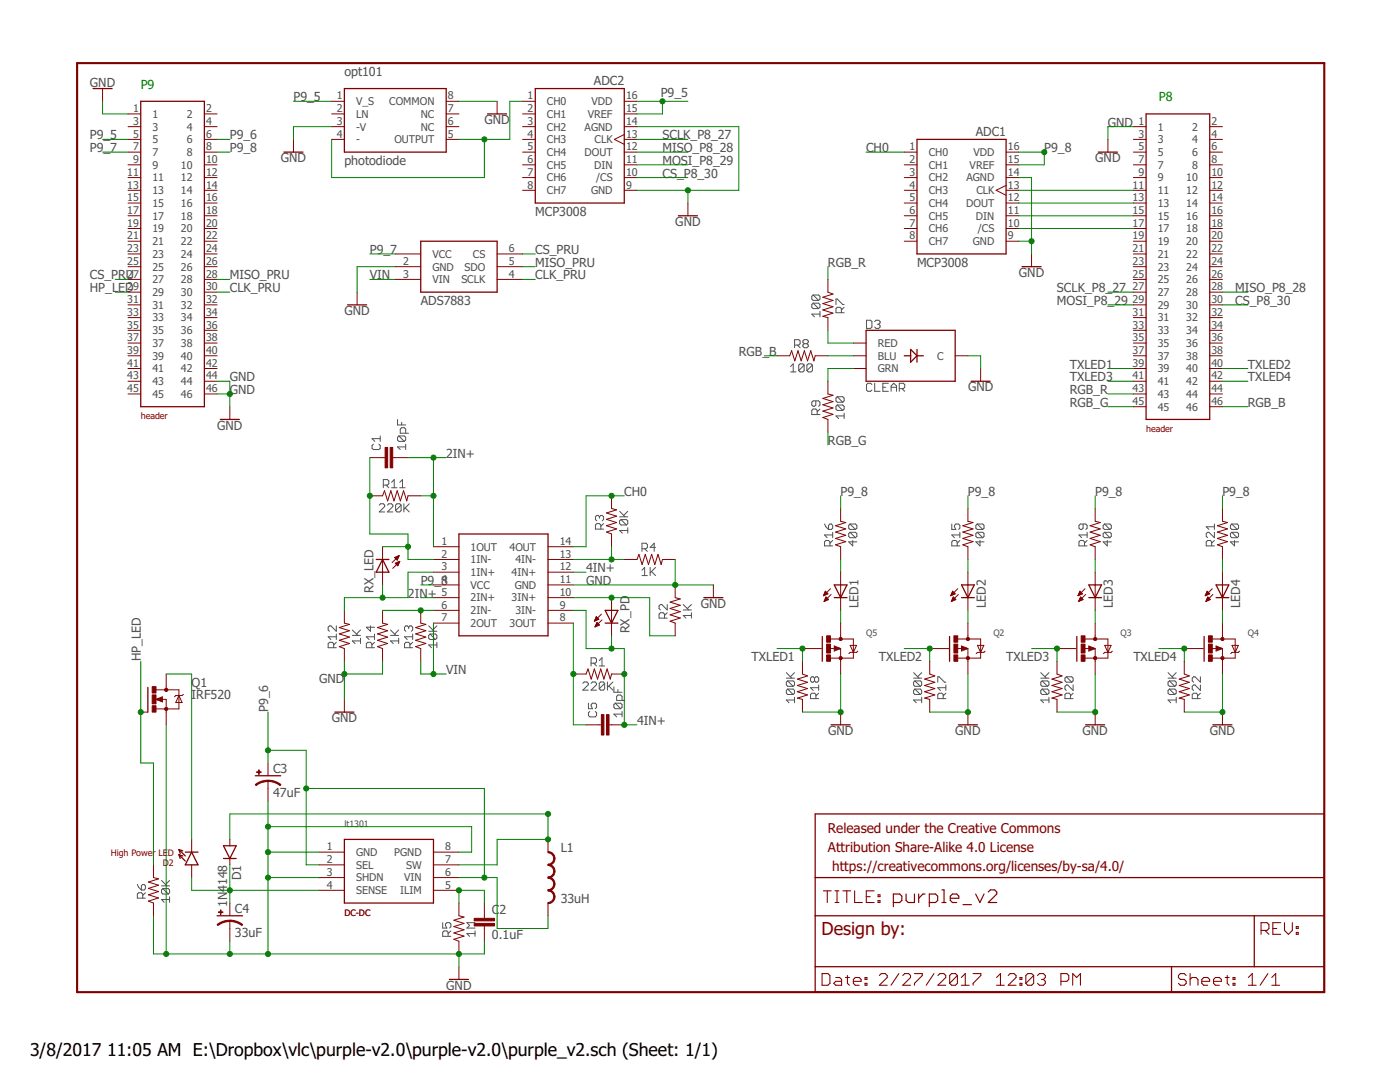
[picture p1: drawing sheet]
<svg xmlns="http://www.w3.org/2000/svg" width="279mm" height="216mm" viewBox="0 0 279 216" stroke-linecap="round" stroke-linejoin="round" font-family="sans-serif">
<defs><g id="words">
<text font-size="3.6" fill="#800000" x="164" y="186.5">Design by:</text>
<g font-size="3.5">
<text x="6" y="210.7">3/8/2017</text>
<text x="21.4" y="210.7">11:05 AM E:\Dropbox\vlc\purple-v2.0\purple-v2.0\purple_v2.sch (Sheet: 1/1)</text>
</g>
<g font-size="2.7" fill="#800000">
<text x="165.2" y="166.2">Released under the Creative Commons</text>
<text x="165.2" y="170">Attribution Share-Alike 4.0 License</text>
<text x="166.1" y="173.8">https://creativecommons.org/licenses/by-sa/4.0/</text>
</g>
<g font-size="2.5" fill="#505050">
<text x="18" y="17.4">GND</text>
<text x="68.7" y="15.1">opt101</text>
<text x="118.5" y="16.9">ADC2</text>
<text x="58.6" y="20.2">P9_5</text>
<text x="131.9" y="19.4">P9_5</text>
<text x="17.9" y="27.8">P9_5</text>
<text x="45.9" y="27.8">P9_6</text>
<text x="96.7" y="24.8">GND</text>
<text x="132.2" y="27.8">SCLK_P8_27</text>
<text x="194.7" y="27.1">ADC1</text>
<text x="221.1" y="25.3">GND</text>
<text x="17.9" y="30.4">P9_7</text>
<text x="45.9" y="30.4">P9_8</text>
<text x="56" y="32.4">GND</text>
<text x="68.7" y="32.9">photodiode</text>
<text x="132.2" y="30.4">MISO_P8_28</text>
<text x="132.2" y="32.9">MOSI_P8_29</text>
<text x="132.2" y="35.4">CS_P8_30</text>
<text x="172.8" y="30.4">CH0</text>
<text x="208.4" y="30.4">P9_8</text>
<text x="218.6" y="32.4">GND</text>
<text x="106.8" y="43.1">MCP3008</text>
<text x="134.8" y="45.1">GND</text>
<text x="73.8" y="50.7">P9_7</text>
<text x="106.8" y="50.7">CS_PRU</text>
<text x="106.8" y="53.2">MISO_PRU</text>
<text x="165.2" y="53.2">RGB_R</text>
<text x="183" y="53.2">MCP3008</text>
<text x="17.9" y="55.8">CS_PRU</text>
<text x="17.9" y="58.3">HP_LED</text>
<text x="45.9" y="55.8">MISO_PRU</text>
<text x="45.9" y="58.3">CLK_PRU</text>
<text x="73.8" y="55.8">VIN</text>
<text x="106.8" y="55.8">CLK_PRU</text>
<text x="203.3" y="55.2">GND</text>
<text x="210.9" y="58.3">SCLK_P8_27</text>
<text x="246.5" y="58.3">MISO_P8_28</text>
<text x="68.7" y="62.9">GND</text>
<text x="84" y="60.8">ADS7883</text>
<text x="210.9" y="60.8">MOSI_P8_29</text>
<text x="246.5" y="60.8">CS_P8_30</text>
<text x="147.5" y="71">RGB_B</text>
<text x="45.9" y="76.1">GND</text>
<text x="213.5" y="73.5">TXLED1</text>
<text x="213.5" y="76.1">TXLED3</text>
<text x="249" y="73.5">TXLED2</text>
<text x="249" y="76.1">TXLED4</text>
<text x="45.9" y="78.6">GND</text>
<text x="193.2" y="78.1">GND</text>
<text x="213.5" y="78.6">RGB_R</text>
<text x="213.5" y="81.2">RGB_G</text>
<text x="249" y="81.2">RGB_B</text>
<text x="43.3" y="85.7">GND</text>
<text x="165.2" y="88.8">RGB_G</text>
<text x="89" y="91.3">2IN+</text>
<text x="124.6" y="98.9">CH0</text>
<text x="167.8" y="98.9">P9_8</text>
<text x="193.2" y="98.9">P9_8</text>
<text x="218.6" y="98.9">P9_8</text>
<text x="244" y="98.9">P9_8</text>
<text x="74.6" y="118.3" transform="rotate(-90 74.6 118.3)">RX_LED</text>
<text x="81.4" y="119.2">2IN+</text>
<text x="84" y="116.7">P9_8</text>
<text x="117" y="114.2">4IN+</text>
<text x="117" y="116.7">GND</text>
<text x="139.9" y="121.3">GND</text>
<text x="171.3" y="121.3" transform="rotate(-90 171.3 121.3)">LED1</text>
<text x="196.7" y="121.3" transform="rotate(-90 196.7 121.3)">LED2</text>
<text x="222.1" y="121.3" transform="rotate(-90 222.1 121.3)">LED3</text>
<text x="247.5" y="121.3" transform="rotate(-90 247.5 121.3)">LED4</text>
<text x="28.1" y="131.9" transform="rotate(-90 28.1 131.9)">HP_LED</text>
<text x="125.6" y="126.4" transform="rotate(-90 125.6 126.4)">RX_PD</text>
<text x="150" y="131.9">TXLED1</text>
<text x="175.4" y="131.9">TXLED2</text>
<text x="200.8" y="131.9">TXLED3</text>
<text x="226.2" y="131.9">TXLED4</text>
<text x="38.2" y="137">Q1</text>
<text x="63.7" y="136.3">GND</text>
<text x="89" y="134.5">VIN</text>
<text x="38.2" y="139.6">IRF520</text>
<text x="53.5" y="142.1" transform="rotate(-90 53.5 142.1)">P9_6</text>
<text x="66.2" y="144.1">GND</text>
<text x="127.1" y="144.6">4IN+</text>
<text x="165.3" y="146.7">GND</text>
<text x="190.6" y="146.7">GND</text>
<text x="216" y="146.7">GND</text>
<text x="241.4" y="146.7">GND</text>
<text x="54.5" y="154.2">C3</text>
<text x="54.5" y="159">47uF</text>
<text x="111.9" y="170">L1</text>
<text x="48.1" y="175.6" transform="rotate(-90 48.1 175.6)">D1</text>
<text x="45.3" y="181" transform="rotate(-90 45.3 181)">1N4148</text>
<text x="46.9" y="182.1">C4</text>
<text x="98.2" y="182.4">C</text>
<text x="99.7" y="182.4">2</text>
<text x="111.9" y="180.2">33uH</text>
<text x="46.9" y="186.9">33uF</text>
<text x="98.2" y="187.4">0.1uF</text>
<text x="89.1" y="197.5">GND</text>
</g>
<g font-size="2.5" fill="#008000">
<text x="28.1" y="17.7">P9</text>
<text x="231.3" y="20.2">P8</text>
</g>
<g font-size="2.1" fill="#505050">
<text x="26.6" y="22.4">1</text>
<text x="30.4" y="23.5">1</text>
<text x="37.3" y="23.5">2</text>
<text x="41.1" y="22.4">2</text>
<text x="67.2" y="19.8">1</text>
<text x="67.2" y="22.4">2</text>
<text x="71.1" y="21">V_S</text>
<text x="71.1" y="23.5">LN</text>
<text x="77.7" y="21">COMMON</text>
<text x="84" y="23.5">NC</text>
<text x="89.4" y="19.8">8</text>
<text x="89.4" y="22.4">7</text>
<text x="105.3" y="19.8">1</text>
<text x="105.3" y="22.4">2</text>
<text x="109.2" y="21">CH0</text>
<text x="109.2" y="23.5">CH1</text>
<text x="117.3" y="23.5">VREF</text>
<text x="118.1" y="21">VDD</text>
<text x="125" y="19.8">16</text>
<text x="125" y="22.4">15</text>
<text x="26.6" y="24.9">3</text>
<text x="26.6" y="27.5">5</text>
<text x="30.4" y="26">3</text>
<text x="30.4" y="28.6">5</text>
<text x="37.3" y="26">4</text>
<text x="37.3" y="28.6">6</text>
<text x="41.1" y="24.9">4</text>
<text x="41.1" y="27.5">6</text>
<text x="67.2" y="24.9">3</text>
<text x="67.2" y="27.5">4</text>
<text x="71.1" y="26">-V</text>
<text x="71.1" y="28.6">-</text>
<text x="78.7" y="28.6">OUTPUT</text>
<text x="84" y="26">NC</text>
<text x="89.4" y="24.9">6</text>
<text x="89.4" y="27.5">5</text>
<text x="105.3" y="24.9">3</text>
<text x="105.3" y="27.5">4</text>
<text x="109.2" y="26">CH2</text>
<text x="109.2" y="28.6">CH3</text>
<text x="116.7" y="26">AGND</text>
<text x="118.7" y="28.6">CLK</text>
<text x="125" y="24.9">14</text>
<text x="125" y="27.5">13</text>
<text x="227.2" y="24.9">1</text>
<text x="227.2" y="27.5">3</text>
<text x="231.1" y="26">1</text>
<text x="231.1" y="28.6">3</text>
<text x="237.9" y="26">2</text>
<text x="237.9" y="28.6">4</text>
<text x="241.8" y="24.9">2</text>
<text x="241.8" y="27.5">4</text>
<text x="25.4" y="35.1">11</text>
<text x="26.6" y="30">7</text>
<text x="26.6" y="32.5">9</text>
<text x="30.4" y="31.1">7</text>
<text x="30.4" y="33.7">9</text>
<text x="36.1" y="33.7">10</text>
<text x="37.3" y="31.1">8</text>
<text x="41.1" y="30">8</text>
<text x="41.1" y="32.5">10</text>
<text x="41.1" y="35.1">12</text>
<text x="105.3" y="30">5</text>
<text x="105.3" y="32.5">6</text>
<text x="105.3" y="35.1">7</text>
<text x="109.2" y="31.1">CH4</text>
<text x="109.2" y="33.7">CH5</text>
<text x="116.7" y="31.1">DOUT</text>
<text x="118.6" y="33.7">DIN</text>
<text x="125" y="30">12</text>
<text x="125" y="32.5">11</text>
<text x="125" y="35.1">10</text>
<text x="181.5" y="30">1</text>
<text x="181.5" y="32.5">2</text>
<text x="181.5" y="35.1">3</text>
<text x="185.3" y="31.1">CH0</text>
<text x="185.3" y="33.7">CH1</text>
<text x="193.5" y="33.7">VREF</text>
<text x="194.3" y="31.1">VDD</text>
<text x="201.1" y="30">16</text>
<text x="201.1" y="32.5">15</text>
<text x="201.1" y="35.1">14</text>
<text x="227.2" y="30">5</text>
<text x="227.2" y="32.5">7</text>
<text x="227.2" y="35.1">9</text>
<text x="231.1" y="31.1">5</text>
<text x="231.1" y="33.7">7</text>
<text x="237.9" y="31.1">6</text>
<text x="237.9" y="33.7">8</text>
<text x="241.8" y="30">6</text>
<text x="241.8" y="32.5">8</text>
<text x="241.8" y="35.1">10</text>
<text x="25.4" y="37.6">13</text>
<text x="25.4" y="40.2">15</text>
<text x="30.4" y="36.2">11</text>
<text x="30.4" y="38.7">13</text>
<text x="30.4" y="41.3">15</text>
<text x="36.1" y="36.2">12</text>
<text x="36.1" y="38.7">14</text>
<text x="36.1" y="41.3">16</text>
<text x="41.1" y="37.6">14</text>
<text x="41.1" y="40.2">16</text>
<text x="105.3" y="37.6">8</text>
<text x="109.2" y="36.2">CH6</text>
<text x="109.2" y="38.7">CH7</text>
<text x="118" y="38.7">GND</text>
<text x="119" y="36.2">/CS</text>
<text x="125" y="37.6">9</text>
<text x="181.5" y="37.6">4</text>
<text x="181.5" y="40.2">5</text>
<text x="185.3" y="36.2">CH2</text>
<text x="185.3" y="38.7">CH3</text>
<text x="185.3" y="41.3">CH4</text>
<text x="192.8" y="41.3">DOUT</text>
<text x="192.9" y="36.2">AGND</text>
<text x="194.9" y="38.7">CLK</text>
<text x="201.1" y="37.6">13</text>
<text x="201.1" y="40.2">12</text>
<text x="226" y="37.6">11</text>
<text x="226" y="40.2">13</text>
<text x="231.1" y="36.2">9</text>
<text x="231.1" y="38.7">11</text>
<text x="231.1" y="41.3">13</text>
<text x="236.8" y="36.2">10</text>
<text x="236.8" y="38.7">12</text>
<text x="236.8" y="41.3">14</text>
<text x="241.8" y="37.6">12</text>
<text x="241.8" y="40.2">14</text>
<text x="25.4" y="42.7">17</text>
<text x="25.4" y="45.2">19</text>
<text x="25.4" y="47.8">21</text>
<text x="30.4" y="43.8">17</text>
<text x="30.4" y="46.4">19</text>
<text x="36.1" y="43.8">18</text>
<text x="36.1" y="46.4">20</text>
<text x="41.1" y="42.7">18</text>
<text x="41.1" y="45.2">20</text>
<text x="41.1" y="47.8">22</text>
<text x="181.5" y="42.7">6</text>
<text x="181.5" y="45.2">7</text>
<text x="181.5" y="47.8">8</text>
<text x="185.3" y="43.8">CH5</text>
<text x="185.3" y="46.4">CH6</text>
<text x="194.8" y="43.8">DIN</text>
<text x="195.1" y="46.4">/CS</text>
<text x="201.1" y="47.8">9</text>
<text x="201.1" y="42.7">11</text>
<text x="201.1" y="45.2">10</text>
<text x="226" y="42.7">15</text>
<text x="226" y="45.2">17</text>
<text x="226" y="47.8">19</text>
<text x="231.1" y="43.8">15</text>
<text x="231.1" y="46.4">17</text>
<text x="236.8" y="43.8">16</text>
<text x="236.8" y="46.4">18</text>
<text x="241.8" y="42.7">16</text>
<text x="241.8" y="45.2">18</text>
<text x="241.8" y="47.8">20</text>
<text x="25.4" y="50.3">23</text>
<text x="25.4" y="52.9">25</text>
<text x="30.4" y="48.9">21</text>
<text x="30.4" y="51.4">23</text>
<text x="30.4" y="54">25</text>
<text x="36.1" y="48.9">22</text>
<text x="36.1" y="51.4">24</text>
<text x="36.1" y="54">26</text>
<text x="41.1" y="50.3">24</text>
<text x="41.1" y="52.9">26</text>
<text x="80.5" y="52.9">2</text>
<text x="86.3" y="54">GND</text>
<text x="86.3" y="51.4">VCC</text>
<text x="92.7" y="54">SDO</text>
<text x="94.4" y="51.4">CS</text>
<text x="101.5" y="52.9">5</text>
<text x="101.5" y="50.3">6</text>
<text x="185.3" y="48.9">CH7</text>
<text x="194.2" y="48.9">GND</text>
<text x="226" y="50.3">21</text>
<text x="226" y="52.9">23</text>
<text x="231.1" y="48.9">19</text>
<text x="231.1" y="51.4">21</text>
<text x="231.1" y="54">23</text>
<text x="236.8" y="48.9">20</text>
<text x="236.8" y="51.4">22</text>
<text x="236.8" y="54">24</text>
<text x="241.8" y="50.3">22</text>
<text x="241.8" y="52.9">24</text>
<text x="25.4" y="55.4">27</text>
<text x="25.4" y="57.9">29</text>
<text x="30.4" y="56.5">27</text>
<text x="30.4" y="59.1">29</text>
<text x="36.1" y="56.5">28</text>
<text x="36.1" y="59.1">30</text>
<text x="41.1" y="55.4">28</text>
<text x="41.1" y="57.9">30</text>
<text x="80.5" y="55.4">3</text>
<text x="86.3" y="56.5">VIN</text>
<text x="92.1" y="56.5">SCLK</text>
<text x="101.5" y="55.4">4</text>
<text x="226" y="55.4">25</text>
<text x="226" y="57.9">27</text>
<text x="231.1" y="56.5">25</text>
<text x="231.1" y="59.1">27</text>
<text x="236.8" y="56.5">26</text>
<text x="236.8" y="59.1">28</text>
<text x="241.8" y="55.4">26</text>
<text x="241.8" y="57.9">28</text>
<text x="25.4" y="60.5">31</text>
<text x="25.4" y="63">33</text>
<text x="25.4" y="65.6">35</text>
<text x="30.4" y="61.6">31</text>
<text x="30.4" y="64.1">33</text>
<text x="36.1" y="61.6">32</text>
<text x="36.1" y="64.1">34</text>
<text x="41.1" y="60.5">32</text>
<text x="41.1" y="63">34</text>
<text x="41.1" y="65.6">36</text>
<text x="226" y="60.5">29</text>
<text x="226" y="63">31</text>
<text x="226" y="65.6">33</text>
<text x="231.1" y="61.6">29</text>
<text x="231.1" y="64.1">31</text>
<text x="236.8" y="61.6">30</text>
<text x="236.8" y="64.1">32</text>
<text x="241.8" y="60.5">30</text>
<text x="241.8" y="63">32</text>
<text x="241.8" y="65.6">34</text>
<text x="25.4" y="68.1">37</text>
<text x="25.4" y="70.6">39</text>
<text x="30.4" y="66.7">35</text>
<text x="30.4" y="69.2">37</text>
<text x="30.4" y="71.8">39</text>
<text x="36.1" y="66.7">36</text>
<text x="36.1" y="69.2">38</text>
<text x="36.1" y="71.8">40</text>
<text x="41.1" y="68.1">38</text>
<text x="41.1" y="70.6">40</text>
<text x="175.2" y="71.8">BLU</text>
<text x="175.2" y="69.2">RED</text>
<text x="187" y="71.8">C</text>
<text x="226" y="68.1">35</text>
<text x="226" y="70.6">37</text>
<text x="231.1" y="66.7">33</text>
<text x="231.1" y="69.2">35</text>
<text x="231.1" y="71.8">37</text>
<text x="236.8" y="66.7">34</text>
<text x="236.8" y="69.2">36</text>
<text x="236.8" y="71.8">38</text>
<text x="241.8" y="68.1">36</text>
<text x="241.8" y="70.6">38</text>
<text x="25.4" y="73.2">41</text>
<text x="25.4" y="75.7">43</text>
<text x="30.4" y="74.3">41</text>
<text x="30.4" y="76.8">43</text>
<text x="36.1" y="74.3">42</text>
<text x="36.1" y="76.8">44</text>
<text x="41.1" y="73.2">42</text>
<text x="41.1" y="75.7">44</text>
<text x="175.2" y="74.3">GRN</text>
<text x="226" y="73.2">39</text>
<text x="226" y="75.7">41</text>
<text x="231.1" y="74.3">39</text>
<text x="231.1" y="76.8">41</text>
<text x="236.8" y="74.3">40</text>
<text x="236.8" y="76.8">42</text>
<text x="241.8" y="73.2">40</text>
<text x="241.8" y="75.7">42</text>
<text x="25.4" y="78.3">45</text>
<text x="30.4" y="79.4">45</text>
<text x="36.1" y="79.4">46</text>
<text x="41.1" y="78.3">46</text>
<text x="226" y="78.3">43</text>
<text x="226" y="80.8">45</text>
<text x="231.1" y="79.4">43</text>
<text x="231.1" y="81.9">45</text>
<text x="236.8" y="79.4">44</text>
<text x="236.8" y="81.9">46</text>
<text x="241.8" y="78.3">44</text>
<text x="241.8" y="80.8">46</text>
<text x="88.1" y="108.7">1</text>
<text x="88.1" y="111.3">2</text>
<text x="88.1" y="113.8">3</text>
<text x="93.9" y="109.8">1OUT</text>
<text x="93.9" y="112.4">1IN-</text>
<text x="101.7" y="109.8">4OUT</text>
<text x="102.9" y="112.4">4IN-</text>
<text x="111.7" y="113.8">12</text>
<text x="111.7" y="111.3">13</text>
<text x="111.7" y="108.7">14</text>
<text x="88.1" y="116.4">4</text>
<text x="88.1" y="118.9">5</text>
<text x="93.9" y="114.9">1IN+</text>
<text x="93.9" y="117.5">VCC</text>
<text x="102.1" y="114.9">4IN+</text>
<text x="102.7" y="117.5">GND</text>
<text x="111.7" y="118.9">10</text>
<text x="111.7" y="116.4">11</text>
<text x="88.1" y="121.4">6</text>
<text x="88.1" y="124">7</text>
<text x="93.9" y="120">2IN+</text>
<text x="93.9" y="122.5">2IN-</text>
<text x="93.9" y="125.1">2OUT</text>
<text x="101.7" y="125.1">3OUT</text>
<text x="102.1" y="120">3IN+</text>
<text x="102.9" y="122.5">3IN-</text>
<text x="111.7" y="124">8</text>
<text x="111.7" y="121.4">9</text>
<text x="65.2" y="169.7">1</text>
<text x="65.2" y="172.2">2</text>
<text x="71.1" y="170.8">GND</text>
<text x="71.1" y="173.3">SEL</text>
<text x="78.7" y="170.8">PGND</text>
<text x="81.1" y="173.3">SW</text>
<text x="88.8" y="172.2">7</text>
<text x="88.8" y="169.7">8</text>
<text x="65.2" y="174.8">3</text>
<text x="65.2" y="177.3">4</text>
<text x="71.1" y="175.9">SHDN</text>
<text x="71.1" y="178.4">SENSE</text>
<text x="79.8" y="178.4">ILIM</text>
<text x="80.7" y="175.9">VIN</text>
<text x="88.8" y="174.8">6</text>
<text x="88.8" y="177.3">5</text>
</g>
<g font-size="1.8" fill="#800000">
<text x="28.1" y="83.7">header</text>
<text x="228.7" y="86.2">header</text>
<text x="22.1" y="170.8">High Power</text>
<text x="31.6" y="170.8">LE</text>
<text x="32.5" y="172.8">D2</text>
<text x="33.5" y="170.8">D</text>
</g>
<g font-size="1.8" fill="#505050">
<text x="172.8" y="126.9">Q5</text>
<text x="198.2" y="126.9">Q2</text>
<text x="223.6" y="126.9">Q3</text>
<text x="249" y="126.9">Q4</text>
<text x="68.7" y="165">lt1301</text>
<text x="68.7" y="182.7">DC-DC</text>
</g>
</g></defs>
<g fill="none" stroke="#505050" stroke-width=".2">
<path d="M162.3 58.9h1.1l.2 .2v.6l-.2 .2M162.3 58.9l-.3 .2v.6l.3 .2h1.1M162.3 58.9l1.1 1M157.8 73.1l.5-.5v1.6M157.8 74.2h1.1M158.6 68.9h.8l.3-.3v-.6l-.3-.2h-.8v1.6M159.1 68.9l.6 .5M160.5 72.9l-.3-.3h-.5l-.3 .3v1.1M160.5 72.9v1.1l-.3 .2h-.5l-.3-.2M160.5 72.9l-1.1 1.1M160.5 68.6l-.3-.3v-.3l.3-.2h.5l.3 .2v.3l-.3 .3M160.5 68.6l-.3 .3v.2l.3 .3h.5l.3-.3v-.2l-.3-.3"/>
<path d="M160.5 68.6h.5M162.1 72.9v1.1l-.2 .2h-.6l-.3-.2M162.1 72.9l-.2-.3h-.6l-.3 .3v1.1M162.1 72.9l-1.1 1.1M162.3 60.5h1.1l.2 .3v.5l-.2 .3M162.3 60.5l-.3 .3v.5l.3 .3h1.1M162.3 60.5l1.1 1.1M162.8 80v.8l-.3 .3h-.2l-.3-.3v-.5l.3-.3h1.1l.2 .3v.5l-.2 .3M163.6 62.7h-1.6l.5 .5M163.6 62.1v1.1M166.8 60.8v-1.1h.3l1.1 1.1h.3M167.1 79.2h1.1l.3 .2v.6l-.3 .3"/>
<path d="M167.1 79.2l-.3 .2v.6l.3 .3h1.1M167.1 79.2l1.1 1.1M167.9 62.4v-.8l-.3-.3h-.5l-.3 .3v.8h1.7M168.5 61.3l-.6 .5M172.9 63.9h.8l.3 .3v1.1l-.3 .2h-.8zM174 76.7l-.3-.2h-.5l-.3 .2v1.1l.3 .3h.5l.3-.3M174.6 64.2l.2-.3h.6l.2 .3v.2l-.2 .3M174.6 76.5v1.6h1M175.1 64.7h.3M175.4 64.7l.2 .3v.3l-.2 .2h-.6l-.2-.2M176.2 77.3h.5M177.3 76.5h-1.1v1.6h1.1"/>
<path d="M177.8 77.3h1.1M177.8 78.1v-1.1l.6-.5 .5 .5v1.1M179.5 77.6h.8l.3-.3v-.6l-.3-.2h-.8v1.6M180 77.6l.6 .5M74.5 88.6l-.2 .3v.6l.2 .2h1.1l.3-.2v-.6l-.3-.3M75.9 87v1.1M75.9 87.5h-1.6l.5 .6M76.5 96.8h.8l.3-.3v-.5l-.3-.3h-.8v1.6M77 96.8l.6 .5M78.1 96.2l.6-.5v1.6M78.1 97.3h1.1M79.3 83.7v1.1h1.7"/>
<path d="M79.6 87h1.1l.3 .3v.5l-.3 .3M79.6 87l-.3 .3v.5l.3 .3h1.1M79.6 87l1.1 1.1M79.8 97.3h1.1M79.8 96.2l.5-.5v1.6M80.2 84.3v.5M81 89.2h-1.7l.6 .5M81 86.4v-.8l-.3-.3h-.5l-.3 .3v.8h1.6M81 88.6v1.1M163.1 82.7v-.8l-.3-.3h-.5l-.3 .3v.8h1.6M163.6 81.6l-.5 .6M167.1 80.8h1.1l.3 .3v.5l-.3 .3"/>
<path d="M167.1 80.8l-.3 .3v.5l.3 .3h1.1M167.1 80.8l1.1 1.1M168.5 83h-1.7l.6 .5M168.5 82.4v1.1M75.7 100.8l.2-.3h.6l.3 .3v.3l-1.1 1.1h1.1M77.3 100.8l.3-.3h.5l.3 .3v.3l-1.1 1.1h1.1M80.1 100.8v1.1l-.3 .3h-.6l-.2-.3M80.1 100.8l-.3-.3h-.6l-.2 .3v1.1M80.1 100.8l-1.1 1.1M80.6 100.5v1.7M80.9 101.3l.8 .9M81.7 100.5l-1.1 1.1"/>
<path d="M119.6 103.1l-.2-.3h-.3l-.3 .3v.6l.3 .2M119.6 103.1l.3-.3h.3l.3 .3v.6l-.3 .2M119.6 103.1v.3M119.9 105.6v-.8l-.3-.3h-.5l-.3 .3v.8h1.7M120.5 104.5l-.6 .5M123.7 103.1h1.6M123.7 102l1 1.1M123.9 103.7h1.1l.3 .2v.6l-.3 .3M123.9 103.7l-.2 .2v.6l.2 .3h1.1M123.9 103.7l1.1 1.1M125.3 105.9h-1.6l.5 .5M125.3 105.3v1.1"/>
<path d="M125.3 102l-.8 .8M128.1 113.8l.6-.6v1.7M128.1 114.9h1.1M128.1 109.5h.8l.3-.3v-.5l-.3-.3h-.8v1.6M128.7 109.5l.5 .5M129.8 113.2v1.7M130 114l.8 .9M130.8 113.2l-1 1.1M130.8 109.2h-1l.8-.8v1.6M164.5 104.6l.3 .5 .6 .5M165.4 104.8l.2-.2h.3l.3 .2v.6l-.3 .2h-.5zM165.6 108.9v-.8l-.2-.3h-.6l-.3 .3v.8h1.7"/>
<path d="M166.2 107.8l-.6 .6M166.2 106.7h-1.7l.6 .6M166.2 106.2v1.1M169.6 106.2l-.2 .3v.5l.2 .3h1.1M169.6 104.6l-.2 .2v.6l.2 .2h1.1M169.6 106.2h1.1l.3 .3v.5l-.3 .3M169.6 104.6h1.1l.3 .2v.6l-.3 .2M169.6 106.2l1.1 1.1M169.6 104.6l1.1 1M170.2 107.8v1.1l-.8-.8h1.6M189.9 104.6v1h.9l-.3-.5v-.3l.3-.2h.5l.3 .2v.6l-.3 .2M191 108.9v-.8l-.2-.3h-.6l-.3 .3v.8h1.7"/>
<path d="M191.6 106.7h-1.7l.6 .6M191.6 107.8l-.6 .6M191.6 106.2v1.1M195 106.2l-.2 .3v.5l.2 .3h1.1M195 106.2h1.1l.3 .3v.5l-.3 .3M195 104.6l-.2 .2v.6l.2 .2h1.1M195 104.6h1.1l.3 .2v.6l-.3 .2M195 106.2l1.1 1.1M195 104.6l1.1 1M195.6 107.8v1.1l-.8-.8h1.6M216.2 104.6v.8l-.3 .2h-.3l-.3-.2v-.6l.3-.2h1.1l.3 .2v.6l-.3 .2M216.4 108.9v-.8l-.2-.3h-.6l-.3 .3v.8h1.7"/>
<path d="M217 106.7h-1.7l.6 .6M217 107.8l-.6 .6M217 106.2v1.1M220.4 106.2l-.2 .3v.5l.2 .3h1.1M220.4 106.2h1.1l.3 .3v.5l-.3 .3M220.4 104.6l-.2 .2v.6l.2 .2h1.1M220.4 104.6h1.1l.3 .2v.6l-.3 .2M220.4 106.2l1.1 1.1M220.4 104.6l1.1 1M221 107.8v1.1l-.8-.8h1.6M241.8 108.9v-.8l-.2-.3h-.6l-.3 .3v.8h1.7M242.4 106.2v1.1l-1.1-1.1h-.3l-.3 .3v.5l.3 .3"/>
<path d="M242.4 107.8l-.6 .6M242.4 104.6v1M242.4 105.1h-1.7l.6 .5M245.8 106.2l-.2 .3v.5l.2 .3h1.1M245.8 106.2h1.1l.3 .3v.5l-.3 .3M245.8 104.6l-.2 .2v.6l.2 .2h1.1M245.8 104.6h1.1l.3 .2v.6l-.3 .2M245.8 106.2l1.1 1.1M245.8 104.6l1.1 1M246.4 107.8v1.1l-.8-.8h1.6M66.6 129.2v-.8l-.3-.2h-.5l-.3 .2v.8h1.6M67.1 124.9v1.1l-1.1-1.1h-.2l-.3 .3v.5l.3 .3"/>
<path d="M67.1 128.2l-.5 .5M67.1 127.1h-1.6l.5 .5M67.1 126.5v1.1M70.3 126.8h1.6M70.3 125.7l1.1 1.1M71.9 127.9h-1.6l.6 .5M71.9 127.3v1.1M71.9 125.7l-.8 .8M73.9 124.9v1.1l-.8-.8h1.6M74.2 129.2v-.8l-.3-.2h-.5l-.3 .2v.8h1.6M74.7 127.1h-1.6l.6 .5M74.7 128.2l-.5 .5"/>
<path d="M74.7 126.5v1.1M77.9 126.8h1.7M77.9 125.7l1.1 1.1M79.6 127.9h-1.7l.6 .5M79.6 127.3v1.1M79.6 125.7l-.8 .8M81.6 125.2l-.3-.3h-.3l-.3 .3v.5l.3 .3M81.6 125.2l.2-.3h.3l.3 .3v.5l-.3 .3M81.6 125.2v.2M81.8 129.2v-.8l-.2-.2h-.6l-.3 .2v.8h1.7M82.4 127.1h-1.7l.6 .5M82.4 128.2l-.6 .5"/>
<path d="M82.4 126.5v1.1M85.6 126h1.6M85.6 124.9l1 1.1M85.8 126.5h1.1l.3 .3v.5l-.3 .3M85.8 126.5l-.2 .3v.5l.2 .3h1.1M85.8 126.5l1.1 1.1M87.2 128.7h-1.6l.5 .5M87.2 128.2v1M87.2 124.9l-.8 .8M116.3 136.4l.3-.3h.5l.3 .3v.2l-1.1 1.1h1.1M118 136.4l.2-.3h.6l.2 .3v.2l-1 1.1h1M118 132.3h.8l.2-.2v-.6l-.2-.2h-.8v1.6"/>
<path d="M118.5 132.3l.5 .6M119.6 131.8l.5-.5v1.6M119.6 132.9h1.1M120.7 136.4v1l-.3 .3h-.5l-.3-.3M120.7 136.4l-.3-.3h-.5l-.3 .3v1M120.7 136.4l-1.1 1M121.2 136.1v1.6M121.5 136.9l.8 .8M122.3 136.1l-1.1 1.1M122.5 137.1v1h1.6M123.3 137.6v.5M124.1 139.8v-.8l-.2-.3h-.6l-.2 .3v.8h1.6"/>
<path d="M132.6 123.3v-.8l-.3-.2h-.5l-.3 .2v.8h1.7M133.2 120.6v1.1l-1.1-1.1h-.3l-.3 .3v.5l.3 .3M133.2 122.3l-.6 .5M136.4 121.7h1.6M136.4 120.6l1 1.1M138 122.8h-1.6l.5 .5M138 122.3v1M138 120.6l-.8 .8M156.9 135.3h1.7M156.9 134.2l1.1 1.1M157.2 135.9h1.1l.3 .2v.6l-.3 .2M157.2 137.5h1.1l.3 .3v.5l-.3 .3"/>
<path d="M157.2 137.5l-.3 .3v.5l.3 .3h1.1M157.2 135.9l-.3 .2v.6l.3 .2h1.1M157.2 137.5l1.1 1.1M157.2 135.9l1.1 1M158.6 139.7h-1.7l.6 .5M158.6 139.1v1.1M158.6 134.2l-.9 .8M162.6 135.3l-.3-.3h-.3l-.2 .3v.5l.2 .3h.3l.3-.3M162.6 135.3l.2-.3h.3l.3 .3v.5l-.3 .3h-.3l-.2-.3M162.6 135.3v.5M162.8 139.4v-.8l-.2-.3h-.6l-.2 .3v.8h1.6M163.4 138.3l-.6 .6"/>
<path d="M163.4 137.2h-1.6l.5 .6M163.4 136.7v1.1M167.8 129.4l-1.3 .5M182.3 135.3h1.6M182.3 134.2l1.1 1.1M182.6 137.5l-.3 .3v.5l.3 .3h1.1M182.6 137.5h1.1l.2 .3v.5l-.2 .3M182.6 135.9l-.3 .2v.6l.3 .2h1.1M182.6 135.9h1.1l.2 .2v.6l-.2 .2M182.6 137.5l1.1 1.1M182.6 135.9l1.1 1M183.9 139.7h-1.6l.6 .5"/>
<path d="M183.9 139.1v1.1M183.9 134.2l-.8 .8M187.2 136.1v-1.1h.2l1.1 1.1h.3M188.2 139.4v-.8l-.2-.3h-.6l-.2 .3v.8h1.6M188.8 137.2h-1.6l.5 .6M188.8 138.3l-.6 .6M188.8 136.7v1.1M193.2 129.4l-1.3 .5M207.7 135.3h1.6M207.7 134.2l1.1 1.1M208 137.5l-.3 .3v.5l.3 .3h1.1M208 137.5h1.1l.2 .3v.5l-.2 .3"/>
<path d="M208 135.9l-.3 .2v.6l.3 .2h1.1M208 135.9h1.1l.2 .2v.6l-.2 .2M208 137.5l1.1 1.1M208 135.9l1.1 1M209.3 139.7h-1.6l.6 .5M209.3 139.1v1.1M209.3 134.2l-.8 .8M212.8 135h1.1l.3 .3v.5l-.3 .3M212.8 135l-.3 .3v.5l.3 .3h1.1M212.8 135l1.1 1.1M213.6 139.4v-.8l-.2-.3h-.6l-.3 .3v.8h1.7M214.2 136.7v1.1l-1.1-1.1h-.3l-.3 .2v.6l.3 .3"/>
<path d="M214.2 138.3l-.6 .6M218.6 129.4l-1.3 .5M233.1 135.3h1.6M233.1 134.2l1.1 1.1M233.4 137.5l-.3 .3v.5l.3 .3h1.1M233.4 137.5h1.1l.2 .3v.5l-.2 .3M233.4 135.9l-.3 .2v.6l.3 .2h1.1M233.4 135.9h1.1l.2 .2v.6l-.2 .2M233.4 137.5l1.1 1.1M233.4 135.9l1.1 1M234.7 139.7h-1.6l.6 .5M234.7 139.1v1.1"/>
<path d="M234.7 134.2l-.8 .8M239 139.4v-.8l-.2-.3h-.6l-.3 .3v.8h1.7M239.6 135v1.1l-1.1-1.1h-.3l-.3 .3v.5l.3 .3M239.6 136.7v1.1l-1.1-1.1h-.3l-.3 .2v.6l.3 .3M239.6 138.3l-.6 .6M244 129.4l-1.3 .5M117.4 140.3v1.1h.8l-.2-.5v-.3l.2-.3h.6l.3 .3v.5l-.3 .3M117.7 142l-.3 .2v.6l.3 .2h1.1l.3-.2v-.6l-.3-.2M122.8 140.3h1.1l.2 .3v.5l-.2 .3M122.8 140.3l-.3 .3v.5l.3 .3h1.1M122.8 140.3l1.1 1.1M124.1 142.5h-1.6l.6 .5"/>
<path d="M124.1 142v1M27.4 176.5l.3 .5 .5 .6M28.5 179.2v-.8l-.3-.3h-.5l-.3 .3v.8h1.6M28.5 176.5h.3l.2 .3v.5l-.2 .3h-.6v-.8zM29 178.1l-.5 .6M32.2 176.8h1.6M32.2 175.7l1.1 1.1M32.5 177.3h1.1l.2 .3v.5l-.2 .3M32.5 177.3l-.3 .3v.5l.3 .3h1.1M32.5 177.3l1.1 1.1M33.8 179.5h-1.6l.6 .5M33.8 178.9v1.1"/>
<path d="M33.8 175.7l-.8 .8M88.3 184.1v1.1h.9l-.3-.5v-.3l.3-.3h.5l.3 .3v.5l-.3 .3M89.4 186.8v-.8l-.2-.2h-.6l-.3 .2v.8h1.7M90 185.8l-.6 .5M94.8 186.3h-1.6l.5 .5M94.8 185.8v1M94.8 184.1h-1.6l.5 .6-.5 .5h1.6"/>
</g>
<g fill="none" stroke="#800000" stroke-width=".2">
<path d="M20.5 17.7v2.5M25.5 22.7h2.6M25.5 25.3h2.6M25.5 27.8h2.6M25.5 30.4h2.6M25.5 32.9h2.6M25.5 35.4h2.6M25.5 38h2.6M40.8 22.7h2.5M40.8 25.3h2.5M40.8 27.8h2.5M40.8 30.4h2.5"/>
<path d="M40.8 32.9h2.5M40.8 35.4h2.5M40.8 38h2.5M58.6 27.8v2.6M66.2 22.7h2.5M66.2 25.3h2.5M66.2 27.8h2.5M66.2 20.2h2.5M89 22.7h2.6M89 25.3h2.6M89 27.8h2.6M89 20.2h2.6"/>
<path d="M99.2 20.2v2.5M104.3 22.7h2.5M104.3 25.3h2.5M104.3 27.8h2.5M104.3 30.4h2.5M104.3 32.9h2.5M104.3 35.4h2.5M104.3 38h2.5M104.3 20.2h2.5M124.6 22.7h2.5M124.6 25.3h2.5M124.6 27.8h2.5"/>
<path d="M124.6 30.4h2.5M124.6 32.9h2.5M124.6 35.4h2.5M124.6 38h2.5M124.6 20.2h2.5M124.6 26.8l-2 1 2 1M180.5 30.4h2.5M180.5 32.9h2.5M180.5 35.4h2.5M180.5 38h2.5M200.8 30.4h2.5M200.8 32.9h2.5"/>
<path d="M200.8 35.4h2.5M200.8 38h2.5M200.8 37l-2 1 2 1M221.1 27.8v2.6M226.2 25.3h2.5M226.2 27.8h2.5M226.2 30.4h2.5M226.2 32.9h2.5M226.2 35.4h2.5M226.2 38h2.5M241.4 25.3h2.6M241.4 27.8h2.6"/>
<path d="M241.4 30.4h2.6M241.4 32.9h2.6M241.4 35.4h2.6M241.4 38h2.6M25.5 40.5h2.6M25.5 43.1h2.6M25.5 45.6h2.6M25.5 48.1h2.6M25.5 50.7h2.6M25.5 53.2h2.6M25.5 55.8h2.6M25.5 58.3h2.6"/>
<path d="M40.8 40.5h2.5M40.8 43.1h2.5M40.8 45.6h2.5M40.8 48.1h2.5M40.8 50.7h2.5M40.8 53.2h2.5M40.8 55.8h2.5M40.8 58.3h2.5M71.3 58.3v2.5M78.9 50.7h5.1M78.9 53.2h5.1M78.9 55.8h5.1"/>
<path d="M99.2 50.7h5.1M99.2 53.2h5.1M99.2 55.8h5.1M137.3 40.5v2.6M165.2 55.8v2.5l1 .4-2 .6 2 .6-2 .7 2 .6-2 .6 2 .7-2 .6 1 .3v2.5M180.5 40.5h2.5M180.5 43.1h2.5M180.5 45.6h2.5M180.5 48.1h2.5M200.8 40.5h2.5M200.8 43.1h2.5M200.8 45.6h2.5"/>
<path d="M200.8 48.1h2.5M205.9 50.7v2.5M226.2 40.5h2.5M226.2 43.1h2.5M226.2 45.6h2.5M226.2 48.1h2.5M226.2 50.7h2.5M226.2 53.2h2.5M226.2 55.8h2.5M226.2 58.3h2.5M241.4 40.5h2.6M241.4 43.1h2.6"/>
<path d="M241.4 45.6h2.6M241.4 48.1h2.6M241.4 50.7h2.6M241.4 53.2h2.6M241.4 55.8h2.6M241.4 58.3h2.6M25.5 60.8h2.6M25.5 63.4h2.6M25.5 65.9h2.6M25.5 68.5h2.6M25.5 71h2.6M25.5 73.5h2.6"/>
<path d="M25.5 76.1h2.6M25.5 78.6h2.6M40.8 60.8h2.5M40.8 63.4h2.5M40.8 65.9h2.5M40.8 68.5h2.5M40.8 71h2.5M40.8 73.5h2.5M40.8 76.1h2.5M40.8 78.6h2.5M155.1 71h2.5l.4-1 .6 2 .7-2 .6 2 .6-2 .7 2 .6-2 .6 2 .3-1h2.5M165.2 76.1v2.5l1 .3-2 .6 2 .6-2 .7 2 .6-2 .6 2 .7-2 .6 1 .4v2.5"/>
<path d="M170.3 68.5h2.5M170.3 71h2.5M170.3 73.5h2.5M190.6 71h2.6M195.7 73.5v2.6M226.2 60.8h2.5M226.2 63.4h2.5M226.2 65.9h2.5M226.2 68.5h2.5M226.2 71h2.5M226.2 73.5h2.5M226.2 76.1h2.5"/>
<path d="M226.2 78.6h2.5M241.4 60.8h2.6M241.4 63.4h2.6M241.4 65.9h2.6M241.4 68.5h2.6M241.4 71h2.6M241.4 73.5h2.6M241.4 76.1h2.6M241.4 78.6h2.6M45.9 81.2v2.5M73.8 98.9h2.5l.4-1 .7 2 .6-2 .6 2 .7-2 .6 2 .6-2 .7 2 .2-1h2.6M73.8 91.3h3.1"/>
<path d="M78.4 91.3h3M122 98.9v2.6l1.1 .2-2.1 .7 2.1 .6-2.1 .6 2.1 .7-2.1 .6 2.1 .6-2.1 .7 1 .4v2.5M226.2 81.2h2.5M241.4 81.2h2.6M76.3 109.1v7.6M78.8 111.3l.9-.4-.4 .9zM78.8 111.2h.7M78.9 111.4h.5M78.9 112.4l.9-.4-.4 .9zM78.9 112.4h.7M79 111.5h.4M79 112.3h.6"/>
<path d="M79.1 112.6h.4M79.1 111.1h.4M79.1 111.6h.2M79.2 112.7h.3M79.2 111.7h.1M79.3 112.8h.1M79.3 112.2h.4M79.3 111h.3M79.6 112.1h.1M79.6 110.9h.1M79.7 110.9l-1.4 1.4M79.8 112l-1.4 1.4"/>
<path d="M86.5 109.1h5.1M86.5 111.6h5.1M86.5 114.2h5.1M86.5 116.7h5.1M86.5 119.3h5.1M109.4 109.1h5M109.4 111.6h5M109.4 114.2h5M109.4 116.7h5M109.4 119.3h5M122 119.3v7.6M124.6 111.6h2.5l.4-1 .6 2 .7-2 .6 2 .6-2 .7 2 .6-2 .7 2 .2-1h2.5"/>
<path d="M134.7 116.7v2.6l1.1 .2-2.1 .6 2.1 .7-2.1 .6 2.1 .6-2.1 .7 2.1 .6-2.1 .7 1 .3v2.6M142.4 116.7v2.6M164.4 118.8h.1M164.4 118.7h.3M164.5 118.6h.5M164.5 118.5h.7M164.5 119.9h.2M164.5 119.8h.5M164.6 118.3h.5M164.6 118.2h.4M164.6 119.7h.6M164.7 118.1h.2"/>
<path d="M164.7 119.5h.6M164.7 118l-.4 .9M164.7 118l.5 .5-.9 .4M164.7 118h.1M164.7 119.4h.5M164.8 119.3h.3M164.8 119.2h.1M164.8 119.1l.6 .5-.9 .4zM165.7 117.5l-1.4 1.4M165.9 118.6l-1.4 1.4M167.8 101.5v2.5l1 .3-2 .6 2 .6-2 .7 2 .6-2 .6 2 .7-2 .6 1 .4v2.5M167.8 114.2v7.6"/>
<path d="M189.8 118.8h.1M189.8 118.7h.3M189.8 118.6h.6M189.9 118.5h.7M189.9 119.9h.2M189.9 118.3h.6M189.9 119.8h.5M190 118.2h.4M190 119.7h.6M190.1 118.1h.1M190.1 119.5h.6M190.1 118h.1"/>
<path d="M190.1 119.4h.5M190.1 118l-.4 .9M190.1 118l.5 .5-.9 .4M190.2 119.3h.2M190.2 119.2h.1M190.2 119.1l.6 .5-.9 .4zM191.1 117.5l-1.4 1.4M191.3 118.6l-1.4 1.4M193.2 101.5v2.5l1 .3-2 .6 2 .6-2 .7 2 .6-2 .6 2 .7-2 .6 1 .4v2.5M193.2 114.2v7.6M215.1 118.8h.1M215.2 118.7h.3"/>
<path d="M215.2 118.6h.6M215.3 118.5h.7M215.3 119.9h.2M215.3 118.3h.6M215.3 119.8h.5M215.4 119.7h.6M215.4 118.2h.4M215.5 118.1h.1M215.5 119.5h.6M215.5 119.4h.5M215.5 118h.1M215.5 118l-.4 .9"/>
<path d="M215.5 118l.5 .5-.9 .4M215.6 119.3h.2M215.6 119.2h.1M215.6 119.1l.6 .5-.9 .4zM216.5 117.5l-1.4 1.4M216.7 118.6l-1.4 1.4M218.6 101.5v2.5l1 .3-2 .6 2 .6-2 .7 2 .6-2 .6 2 .7-2 .6 1 .4v2.5M218.6 114.2v7.6M240.5 118.8h.1M240.6 118.7h.3M240.6 118.6h.6M240.7 119.9h.2"/>
<path d="M240.7 118.5h.7M240.7 118.3h.6M240.7 119.8h.5M240.8 118.2h.4M240.8 119.7h.6M240.9 118.1h.1M240.9 119.5h.6M240.9 118h.1M240.9 119.4h.5M240.9 118l-.4 .9M240.9 118l.5 .5-.9 .4M241 119.3h.2"/>
<path d="M241 119.2h.1M241 119.1l.6 .5-.9 .4zM241.9 117.5l-1.4 1.4M242.1 118.6l-1.4 1.4M244 101.5v2.5l1 .3-2 .6 2 .6-2 .7 2 .6-2 .6 2 .7-2 .6 1 .4v2.5M244 114.2v7.6M31.1 139.6l1.3-.6v1.1zM31.2 137.6h4.5v3.9h-4.6M32.3 139.6h.9v5M33.2 134.5v3.1M35.7 138.8l.6 1.4h-1.2zM36.6 138.5l-.3 .3h-1.2l-.3 .2"/>
<path d="M68.7 121.8v2.5l1 .3-2 .6 2 .7-2 .6 2 .6-2 .7 2 .6-2 .6 1 .4v2.6M68.7 139.6v2.5M76.3 121.8v2.5l1.1 .3-2.1 .6 2.1 .7-2.1 .6 2.1 .6-2.1 .7 2.1 .6-2.1 .6 1 .4v2.6M84 121.8v2.5l1 .3-2 .6 2 .7-2 .6 2 .6-2 .7 2 .6-2 .6 1 .4v2.6M86.5 121.8h5.1M86.5 124.3h5.1M109.4 121.8h5M109.4 124.3h5M114.4 134.5h2.6l.3-1 .7 2 .6-2 .7 2 .6-2 .6 2 .7-2 .6 2 .2-1h2.6M118.6 123.9h.1M118.7 123.8h.3M118.7 123.7h.6"/>
<path d="M118.8 125h.2M118.8 123.5h.7M118.9 123.4h.5M118.9 124.9h.4M118.9 124.7h.6M118.9 123.3h.4M119 123.2h.1M119 124.6h.6M119 123.1l-.4 .9M119 123.1l.5 .5-.9 .4M119 123.1h.1M119 124.5h.4"/>
<path d="M119.1 124.4h.2M119.1 124.3h.1M119.1 124.2l.5 .5-.9 .4zM120 122.6l-1.4 1.4M120.1 123.7l-1.4 1.4M160.1 132v2.5l1.1 .4-2.1 .6 2.1 .6-2.1 .7 2.1 .6-2.1 .6 2.1 .7-2.1 .6 1 .3v2.5M160.1 129.4h3.9M165.7 129.4h.9M165.8 127.5h4.5v3.8h-4.6M166.5 129.9v-1l1.3 .5v5.1M167.8 124.3v3.2M169.7 128.8h1.2l-.6 1.4z"/>
<path d="M171.2 129.9l-.3 .3h-1.2l-.3 .2M185.5 129.4h3.9M185.5 132v2.5l1.1 .4-2.1 .6 2.1 .6-2.1 .7 2.1 .6-2.1 .6 2.1 .7-2.1 .6 1 .3v2.5M191.1 129.4h.9M191.2 127.5h4.5v3.8h-4.6M191.9 129.9v-1l1.3 .5v5.1M193.2 124.3v3.2M195.1 128.8h1.2l-.6 1.4zM196.6 129.9l-.3 .3h-1.2l-.3 .2M210.9 129.4h3.9M210.9 132v2.5l1.1 .4-2.1 .6 2.1 .6-2.1 .7 2.1 .6-2.1 .6 2.1 .7-2.1 .6 1 .3v2.5M216.5 129.4h.9"/>
<path d="M216.6 127.5h4.5v3.8h-4.6M217.3 129.9v-1l1.3 .5v5.1M218.6 124.3v3.2M220.5 128.8h1.2l-.6 1.4zM222 129.9l-.3 .3h-1.2l-.3 .2M236.3 129.4h3.9M236.3 132v2.5l1.1 .4-2.1 .6 2.1 .6-2.1 .7 2.1 .6-2.1 .6 2.1 .7-2.1 .6 1 .3v2.5M241.9 129.4h.9M242 127.5h4.5v3.8h-4.6M242.7 129.9v-1l1.3 .5v5.1M244 124.3v3.2M245.9 128.8h1.2l-.6 1.4z"/>
<path d="M247.4 129.9l-.3 .3h-1.2l-.3 .2M28.1 142.1h1.4M53.5 152.3v2.5M53.5 155.8v4.1M117 144.6h3M121.5 144.6h3.1M167.8 142.1v2.5M193.2 142.1v2.5M218.6 142.1v2.5M244 142.1v2.5M30.6 172.6v2.5l1 .3-2 .6 2 .6-2 .7 2 .6-2 .6 2 .7-2 .6 1 .4v2.5M38.2 167.5v2.5"/>
<path d="M38.2 172.6v2.5M45.9 167.5v1.3M45.9 171.3v1.3M63.6 170h5.1M63.6 172.6h5.1M63.6 175.1h5.1M63.6 177.7h5.1M86.5 170h5.1M86.5 172.6h5.1M86.5 175.1h5.1M86.5 177.7h5.1M109.4 167.5v2.5"/>
<path d="M45.9 180.2v2.5M45.9 183.7v4.1M91.6 180.2v2.5l1 .3-2 .6 2 .7-2 .6 2 .6-2 .7 2 .6-2 .6 1 .4v2.6M91.6 192.9v2.5M96.7 180.2v3M96.7 184.8v3M109.4 180.2v2.5"/>
</g>
<g fill="none" stroke="#800000" stroke-width=".25">
<path d="M18.6 17.7h3.8M68.7 17.7h20.3v12.7h-20.3zM106.8 17.7h17.8v22.8h-17.8zM28.1 20.2h12.7v61h-12.7zM56.7 30.4h3.8M97.3 22.7h3.8M183 27.8h17.8v22.9h-17.8zM219.2 30.4h3.8M228.7 22.7h12.7v61h-12.7zM84 48.1h15.2v10.2h-15.2zM135.4 43.1h3.8M204 53.2h3.8"/>
<path d="M69.4 60.8h3.8M172.8 65.9h17.8v10.2h-17.8zM180.5 71h1.2M181.7 69.7l1.3 1.3-1.3 1.3zM183 69.7v2.6M183 71h1.3M193.8 76.1h3.8M44 83.7h3.8M75.1 111.6h2.5M76.3 111.6l1.3 2.6h-2.5zM91.6 106.6h17.8v20.3h-17.8zM140.5 119.3h3.8"/>
<path d="M166.5 119.3h2.5M166.5 116.7h2.5l-1.2 2.6zM191.9 119.3h2.5M191.9 116.7h2.5l-1.2 2.6zM217.3 119.3h2.5M217.3 116.7h2.5l-1.2 2.6zM242.7 119.3h2.5M242.7 116.7h2.5l-1.2 2.6zM29.5 137.2v4.9M120.8 121.8h2.5l-1.3 2.5zM120.8 124.3h2.5M164.1 127v5"/>
<path d="M189.5 127v5M214.9 127v5M240.3 127v5M50.9 154.8h5.1M66.8 142.1h3.8M165.9 144.6h3.8M191.3 144.6h3.8M216.7 144.6h3.8M242.1 144.6h3.8M35.7 169.5l1.3 1.3M35.7 169.5l.3 .8M35.7 169.5l.8 .3"/>
<path d="M35.7 170.5l1.3 1.3M35.7 170.5l.3 .8M35.7 170.5l.8 .3M37 170h2.5M38.2 170l1.3 2.6h-2.5zM44.6 168.8h2.5l-1.2 2.5zM44.6 171.3h2.5M68.7 167.5h17.8v12.7h-17.8zM162.7 162.4h101.6v35.6h-101.6zM162.7 175.1h101.6M43.3 182.7h5.1M89.7 195.4h3.8"/>
<path d="M162.7 182.7h101.6M162.7 192.9h101.6M233.8 192.9v5.1M250.3 182.7v10.2"/>
</g>
<path d="M15.4 12.6h248.9v185.4h-248.9z" fill="none" stroke="#800000" stroke-width=".42"/>
<g fill="none" stroke="#800000" stroke-width=".21">
<path d="M164.3 177.8h1.6M165.1 177.8v2.3M166.6 177.8h.8M167 177.8v2.3M168.2 177.8h1.6M169 177.8v2.3M170.6 177.8v2.3h1.5M172.9 178.9h.8M174.5 177.8h-1.6v2.3h1.6M175.2 179.7h.4v.4h-.4zM175.2 178.5h.4v.4h-.4zM164.1 194.3h1.1l.4 .3v1.6l-.4 .4h-1.1z"/>
<path d="M166.6 180.1h.8M166.8 195.1h.8l.4 .3v1.2h-1.2l-.4-.4 .4-.4h1.2M168.7 195.1h.8M169.1 194.6v1.6l.4 .4M170.3 195.8h1.6v-.4l-.4-.3h-.8l-.4 .3v.8l.4 .4h.8M172.6 196.2h.4v.4h-.4zM172.6 195.1h.4v.3h-.4zM175.5 194.6l.4-.3h.8l.4 .3v.5l-1.6 1.5h1.6M179.4 194.3l-1.6 2.3M180.2 194.6l.4-.3h.7l.4 .3v.5l-1.5 1.5h1.5M182.5 194.3h1.6v.3l-1.6 1.6v.4M186.4 194.3l-1.6 2.3"/>
<path d="M187.2 194.6l.4-.3h.8l.3 .3v.5l-1.5 1.5h1.5M191.1 194.6v1.6l-.4 .4h-.8l-.4-.4M191.1 194.6l-.4-.3h-.8l-.4 .3v1.6M191.1 194.6l-1.6 1.6M191.9 196.6h1.5M191.9 195.1l.7-.8v2.3M194.2 194.3h1.5v.3l-1.5 1.6v.4M198.9 196.6h1.5M198.9 195.1l.8-.8v2.3M201.2 194.6l.4-.3h.8l.4 .3v.5l-1.6 1.5h1.6M203.6 196.2h.3v.4h-.3zM203.6 195.1h.3v.3h-.3z"/>
<path d="M206.3 194.6v1.6l-.4 .4h-.8l-.4-.4M206.3 194.6l-.4-.3h-.8l-.4 .3v1.6M206.3 194.6l-1.6 1.6M207.1 194.6l.4-.3h.7l.4 .3v.5l-.4 .3M207.8 195.4h.4M208.2 195.4l.4 .4v.4l-.4 .4h-.7l-.4-.4M211.7 195.8h1.2l.4-.4v-.8l-.4-.3h-1.2v2.3M214.1 196.6v-2.3l.8 .8 .7-.8v2.3M236.7 194.6l-.4-.3h-.7l-.4 .3v.5l.4 .3h.7l.4 .4v.4l-.4 .4h-.7l-.4-.4M237.5 195.4l.4-.3h.8l.4 .3v1.2M237.5 194.3v2.3M239.8 195.8h1.6v-.4l-.4-.3h-.8l-.4 .3v.8l.4 .4h.8"/>
<path d="M242.2 195.8h1.6v-.4l-.4-.3h-.8l-.4 .3v.8l.4 .4h.8M244.5 195.1h.8M244.9 194.6v1.6l.4 .4M246.1 196.2h.4v.4h-.4zM246.1 195.1h.4v.3h-.4zM249.1 196.6h1.6M249.1 195.1l.8-.8v2.3M251.7 185.7h1.2l.3-.4v-.8l-.3-.4h-1.2v2.3M252.5 185.7l.7 .7M253 194.3l-1.5 2.3M253.8 196.6h1.6M253.8 195.1l.8-.8v2.3"/>
<path d="M254 185.3h.8M255.6 184.1h-1.6v2.3h1.6M256.3 184.1v1.6l.8 .7 .8-.7v-1.6M258.7 186.1h.4v.3h-.4zM258.7 184.9h.4v.4h-.4z"/>
</g>
<path d="M180.8 178.4v1.3l.5 .4h1.2v-1.7M183.3 178.4v1.7M184.6 178.4h-.4l-.9 .8M188 177.6h.4v2.5M189.7 179.2h1.6v-.4l-.4-.4h-.8l-.4 .4v.9l.4 .4h.8M194.7 178.4l.9 1.7 .8-1.7M197.2 178l.5-.4h.8l.4 .4v.4l-1.7 1.7h1.7M178.3 180.1h1.3l.4-.4v-.9l-.4-.4h-1.3v2.5M185.5 180.1h1.2l.4-.4v-.9l-.4-.4h-1.2v2.5M188 180.1h.8M192.2 180.5h1.7" fill="none" stroke="#800000" stroke-width=".23"/>
<g fill="#800000" stroke="#800000" stroke-width=".2">
<path d="M109.4 169.9a1.41 1.41 0 0 1 1.4 1.4h-.3l-.1-.5-.3-.4-.7-.2z" fill-rule="evenodd"/>
<path d="M109.4 172.4l.7-.2 .3-.4 .1-.5h.3a1.41 1.41 0 0 1-1.4 1.4z" fill-rule="evenodd"/>
<path d="M109.4 172.4a1.41 1.41 0 0 1 1.4 1.4h-.3l-.1-.4-.3-.4-.7-.3z" fill-rule="evenodd"/>
<path d="M109.4 175l.7-.3 .3-.4 .1-.5h.3a1.41 1.41 0 0 1-1.4 1.4z" fill-rule="evenodd"/>
<path d="M109.4 175a1.41 1.41 0 0 1 1.4 1.4h-.3l-.1-.5-.3-.4-.7-.3z" fill-rule="evenodd"/>
<path d="M109.4 177.5l.7-.2 .3-.4 .1-.5h.3a1.41 1.41 0 0 1-1.4 1.4z" fill-rule="evenodd"/>
<path d="M109.4 177.5a1.41 1.41 0 0 1 1.4 1.4h-.3l-.1-.5-.3-.4-.7-.2z" fill-rule="evenodd"/>
<path d="M109.4 180.1l.7-.3 .3-.4 .1-.5h.3a1.41 1.41 0 0 1-1.4 1.4z" fill-rule="evenodd"/>
<path d="M53.5 155.7l1.3 .2 1.2 .6-.1 .3-.9-.6-1.5-.3z" fill-rule="evenodd"/>
<path d="M50.9 156.5l1.2-.6 1.4-.2v.2l-1.5 .3-.9 .6z" fill-rule="evenodd"/>
<path d="M45.9 183.6l1.3 .2 1.2 .7-.1 .2-.9-.5-1.5-.3z" fill-rule="evenodd"/>
<path d="M43.3 184.5l1.2-.7 1.4-.2v.3l-1 .1-1.4 .7z" fill-rule="evenodd"/>
<path d="M32.9 137.4h.5l.1 .2-.1 .3h-.5l-.1-.3z" fill-rule="evenodd"/>
<circle cx="33.2" cy="141.5" r=".33"/>
<circle cx="167.8" cy="131.3" r=".33"/>
<circle cx="167.8" cy="127.5" r=".33"/>
<circle cx="193.2" cy="131.3" r=".33"/>
<circle cx="193.2" cy="127.5" r=".33"/>
<circle cx="218.6" cy="131.3" r=".33"/>
<circle cx="218.6" cy="127.5" r=".33"/>
<circle cx="244" cy="131.3" r=".33"/>
<circle cx="244" cy="127.5" r=".33"/>
</g>
<g fill="#800000" stroke="#800000" stroke-width=".2">
<path d="M94.6 184.3h4.1v.5h-4.1z"/>
<path d="M94.6 183.2h4.1v.5h-4.1z"/>
<path d="M51.2 154h.9v.1h-.9z"/>
<path d="M51.6 153.6h.1v.9h-.1z"/>
<path d="M43.6 181.9h.9v.2h-.9z"/>
<path d="M44 181.6h.1v.9h-.1z"/>
<path d="M30.4 140.8h.7v1.3h-.7z"/>
<path d="M30.4 137h.7v1.3h-.7z"/>
<path d="M30.4 138.7h.7v1.7h-.7z"/>
<path d="M165 130.7h.7v1.3h-.7z"/>
<path d="M165 126.9h.7v1.2h-.7z"/>
<path d="M165 128.5h.7v1.8h-.7z"/>
<path d="M190.4 130.7h.7v1.3h-.7z"/>
<path d="M190.4 126.9h.7v1.2h-.7z"/>
<path d="M190.4 128.5h.7v1.8h-.7z"/>
<path d="M215.8 130.7h.7v1.3h-.7z"/>
<path d="M215.8 126.9h.7v1.2h-.7z"/>
<path d="M215.8 128.5h.7v1.8h-.7z"/>
<path d="M241.2 130.7h.7v1.3h-.7z"/>
<path d="M241.2 126.9h.7v1.2h-.7z"/>
<path d="M241.2 128.5h.7v1.8h-.7z"/>
<path d="M77.9 89.3h.5v4h-.5z"/>
<path d="M76.9 89.3h.5v4h-.5z"/>
<path d="M121 142.6h.5v4.1h-.5z"/>
<path d="M120 142.6h.5v4.1h-.5z"/>
</g>
<path d="M32.3 139.3l-.9 .3 .9 .2v-.2h-.3M166.9 129.4h-.3v-.2l.9 .2-.9 .3M192.3 129.4h-.3v-.2l.9 .2-.9 .3M217.7 129.4h-.3v-.2l.9 .2-.9 .3M243.1 129.4h-.3v-.2l.9 .2-.9 .3" fill="none" stroke="#800000" stroke-width=".32"/>
<g fill="none" stroke="#008000" stroke-width=".2">
<path d="M20.5 30.4h5M20.5 27.8h5M20.5 20.2v2.5h5M43.3 30.4h2.6M43.3 27.8h2.6M58.6 20.2h7.6M66.2 27.8v7.6h30.5v-7.6M66.2 25.3h-7.6v2.5M91.6 20.2h7.6M104.3 20.2h-2.6v7.6h-10.1M127.1 30.4h10.2M127.1 27.8h10.2"/>
<path d="M127.1 35.4h10.2M127.1 20.2h10.2M127.1 32.9h10.2M127.1 25.3h20.3v12.7h-20.3M132.2 20.2v2.5h-5.1M137.3 38v2.5M172.8 30.4h7.7M203.3 30.4h5.1v2.5h-5.1M203.3 35.4h2.6v15.3M203.3 38h22.9M226.2 25.3h-5.1v2.5M23 58.3h2.5"/>
<path d="M23 55.8h2.5M43.3 58.3h2.6M43.3 55.8h2.6M73.8 50.7h5.1M73.8 55.8h5.1M78.9 53.2h-7.6v5.1M104.3 50.7h2.5M104.3 55.8h2.5M104.3 53.2h2.5M165.2 53.2v2.6M203.3 40.5h22.9M203.3 43.1h22.9"/>
<path d="M203.3 45.6h22.9M203.3 48.1h2.6M221.1 58.3h5.1M244 58.3h5M43.3 76.1h2.6v5.1M43.3 78.6h2.6M152.5 71h2.6M165.2 71h5.1M165.2 65.9v2.6h5.1M170.3 73.5h-5.1v2.6M193.2 71h2.5v2.5M221.1 60.8h5.1"/>
<path d="M221.1 78.6h5.1M221.1 76.1h5.1M221.1 73.5h5.1M244 60.8h5M244 76.1h5M244 73.5h5M73.8 91.3v15.3h7.6v5h5.1M81.4 91.3h7.6M84 98.9h2.5M86.5 91.3v17.8M124.6 98.9h-7.6v10.2h-2.6M165.2 86.2v2.6"/>
<path d="M167.8 98.9v2.6M193.2 98.9v2.6M218.6 98.9v2.6M221.1 81.2h5.1M244 98.9v2.6M244 81.2h5M76.3 109.1h5.1M76.3 116.7v2.6M84 116.7h2.5M84 119.3h2.5M86.5 114.2h-5.1v5.1h-12.7v2.5M114.4 116.7h28"/>
<path d="M114.4 111.6h10.2M114.4 114.2h2.6M114.4 119.3h15.3v7.6h5M122 109.1v2.5M134.7 111.6v5.1M167.8 111.6v2.6M193.2 111.6v2.6M218.6 111.6v2.6M244 111.6v2.6M28.1 132v20.3h2.5v20.3M33.2 134.5h5v33M68.7 132v7.6"/>
<path d="M76.3 132v2.5h-7.6M76.3 121.8h10.2M84 132v2.5h5M86.5 124.3v10.2M114.4 121.8h2.6v7.6h7.6v15.2h2.5M114.4 124.3v20.3h2.6M122 126.9v2.5M155.1 129.4h5v2.6M167.8 121.8v2.5M167.8 134.5v7.6h-7.7M180.5 129.4h5v2.6M193.2 121.8v2.5"/>
<path d="M193.2 134.5v7.6h-7.7M205.9 129.4h5v2.6M218.6 121.8v2.5M218.6 134.5v7.6h-7.7M231.3 129.4h5v2.6M244 121.8v2.5M244 134.5v7.6h-7.7M33.2 144.6v45.8M53.5 149.7h7.6v22.9h2.5M53.5 142.1v10.2M53.5 159.9v30.5M61.1 157.3h35.6v17.8"/>
<path d="M38.2 175.1v2.6h25.4M45.9 167.5v-5.1h63.5v5.1h-10.2v5.1h-7.6M45.9 172.6v7.6M53.5 175.1h10.1M53.5 170h10.1M53.5 165h40.6v5h-2.5M91.6 175.1h7.6v10.2h10.2v-2.6M30.6 182.7v7.7h66.1v-2.6M45.9 187.8v2.6M91.6 180.2v-2.5h5.1v2.5M91.6 190.4v2.5"/>
</g>
<g fill="#008000" stroke="#008000" stroke-width=".2">
<circle cx="122" cy="98.9" r=".51"/>
<circle cx="109.4" cy="167.5" r=".51"/>
<circle cx="109.4" cy="162.4" r=".51"/>
<circle cx="45.9" cy="177.7" r=".51"/>
<circle cx="91.6" cy="177.7" r=".51"/>
<circle cx="96.7" cy="27.8" r=".51"/>
<circle cx="132.2" cy="20.2" r=".51"/>
<circle cx="208.4" cy="30.4" r=".51"/>
<circle cx="96.7" cy="175.1" r=".51"/>
<circle cx="61.1" cy="157.3" r=".51"/>
<circle cx="53.5" cy="149.7" r=".51"/>
<circle cx="81.4" cy="109.1" r=".51"/>
<circle cx="73.8" cy="98.9" r=".51"/>
<circle cx="76.3" cy="119.3" r=".51"/>
<circle cx="86.5" cy="98.9" r=".51"/>
<circle cx="86.5" cy="91.3" r=".51"/>
<circle cx="84" cy="121.8" r=".51"/>
<circle cx="122" cy="119.3" r=".51"/>
<circle cx="114.4" cy="134.5" r=".51"/>
<circle cx="122" cy="129.4" r=".51"/>
<circle cx="124.6" cy="134.5" r=".51"/>
<circle cx="124.6" cy="144.6" r=".51"/>
<circle cx="122" cy="111.6" r=".51"/>
<circle cx="86.5" cy="134.5" r=".51"/>
<circle cx="167.8" cy="142.1" r=".51"/>
<circle cx="193.2" cy="142.1" r=".51"/>
<circle cx="218.6" cy="142.1" r=".51"/>
<circle cx="244" cy="142.1" r=".51"/>
<circle cx="45.9" cy="78.6" r=".51"/>
<circle cx="68.7" cy="134.5" r=".51"/>
<circle cx="134.7" cy="116.7" r=".51"/>
<circle cx="137.3" cy="38" r=".51"/>
<circle cx="205.9" cy="48.1" r=".51"/>
<circle cx="53.5" cy="165" r=".51"/>
<circle cx="53.5" cy="170" r=".51"/>
<circle cx="91.6" cy="190.4" r=".51"/>
<circle cx="53.5" cy="190.4" r=".51"/>
<circle cx="45.9" cy="190.4" r=".51"/>
<circle cx="33.2" cy="190.4" r=".51"/>
<circle cx="53.5" cy="175.1" r=".51"/>
<circle cx="160.1" cy="129.4" r=".51"/>
<circle cx="185.5" cy="129.4" r=".51"/>
<circle cx="210.9" cy="129.4" r=".51"/>
<circle cx="236.3" cy="129.4" r=".51"/>
<circle cx="28.1" cy="142.1" r=".51"/>
</g>
<use href="#words"/>
</svg>
